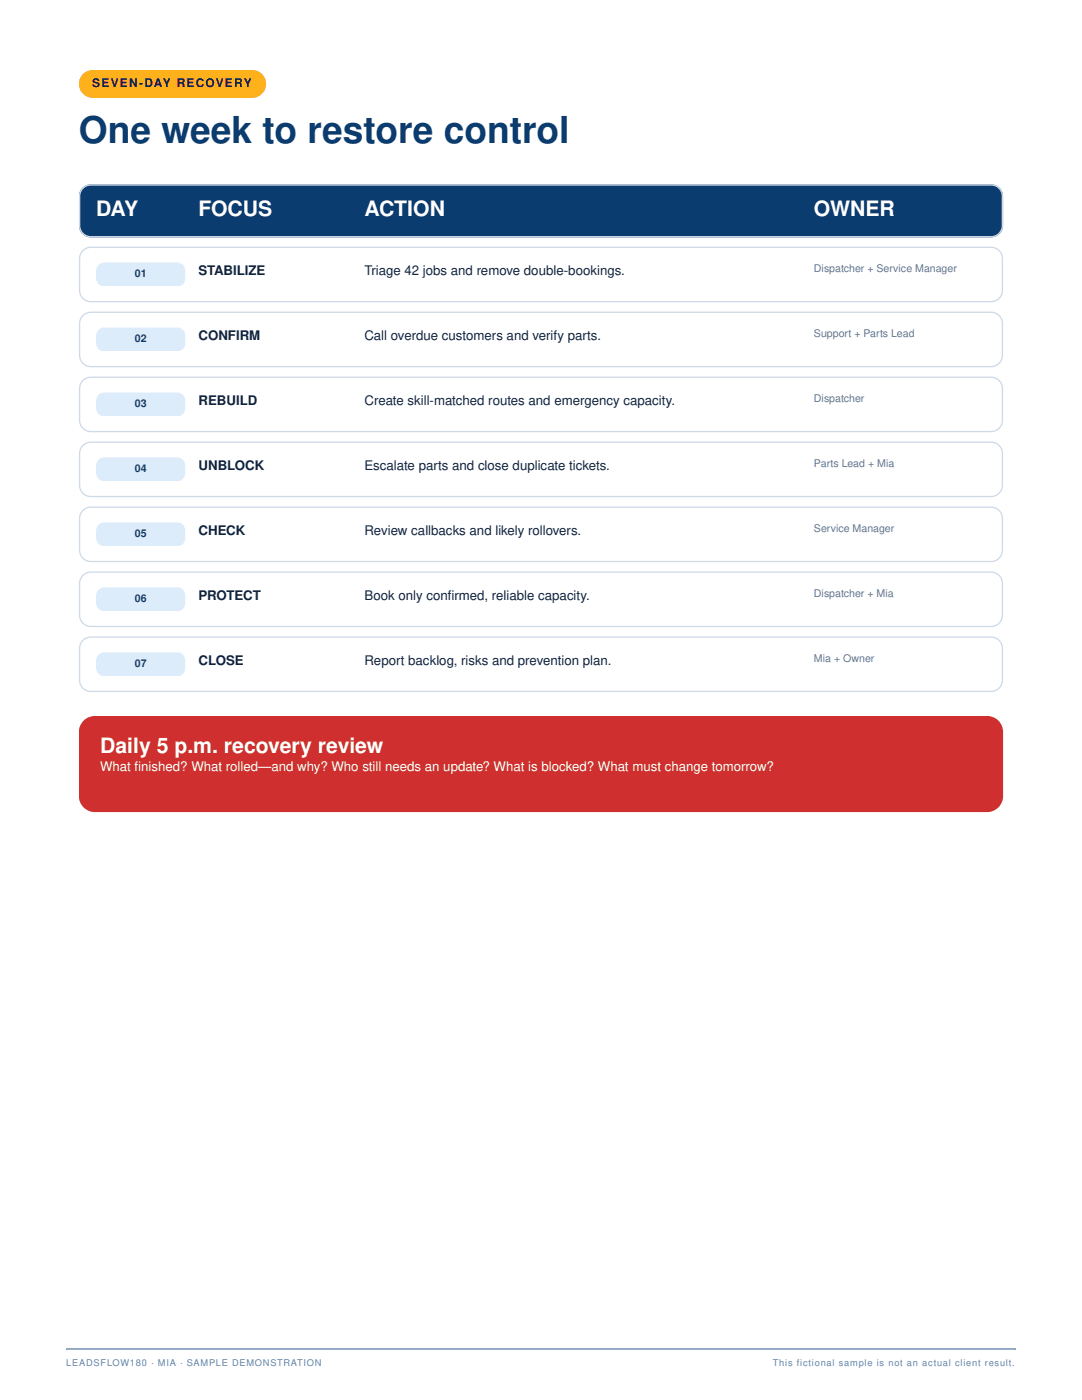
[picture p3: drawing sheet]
<svg xmlns="http://www.w3.org/2000/svg" width="216mm" height="279mm" viewBox="0 0 216 279" stroke-linecap="round" stroke-linejoin="round" font-family="sans-serif">
<defs><g id="words">
<text font-size="7.4" fill="#0b3c70" x="15.7" y="28.6">One week to restore control</text>
<g font-size="4.2" fill="#fff">
<text x="19.2" y="43">DAY</text>
<text x="39.6" y="43">FOCUS</text>
<text x="72.7" y="43">ACTION</text>
<text x="162.4" y="43">OWNER</text>
<text x="20" y="150.2">Daily 5 p.m. recovery review</text>
</g>
<g font-size="2.6" fill="#10233d">
<text x="39.6" y="54.9">STABILIZE</text>
<text x="72.7" y="54.9">Triage 42 jobs and remove double-bookings.</text>
<text x="39.6" y="67.9">CONFIRM</text>
<text x="72.7" y="67.9">Call overdue customers and verify parts.</text>
<text x="39.6" y="80.9">REBUILD</text>
<text x="72.7" y="80.9">Create skill-matched routes and emergency capacity.</text>
<text x="39.6" y="93.8">UNBLOCK</text>
<text x="72.7" y="93.8">Escalate parts and close duplicate tickets.</text>
<text x="39.6" y="106.8">CHECK</text>
<text x="72.7" y="106.8">Review callbacks and likely rollovers.</text>
<text x="39.6" y="119.7">PROTECT</text>
<text x="72.7" y="119.7">Book only conf</text>
<text x="89.4" y="119.7">irmed, reliable capacity.</text>
<text x="39.6" y="132.7">CLOSE</text>
<text x="72.7" y="132.7">Report backlog, risks and prevention plan.</text>
</g>
<g font-size="2.6" fill="#fff">
<text x="20" y="153.9">What f</text>
<text x="26.9" y="153.9">inished? What rolled—and why? Who still needs an update? What is blocked? What must change tomorrow?</text>
</g>
<text font-size="2.4" fill="#071b35" x="18.4" y="17.3">SEVEN-DAY RECOVERY</text>
<g font-size="2.1" fill="#0b3c70">
<text x="26.9" y="55.3">01</text>
<text x="26.9" y="68.2">02</text>
<text x="26.9" y="81.2">03</text>
<text x="26.9" y="94.2">04</text>
<text x="26.9" y="107.1">05</text>
<text x="26.9" y="120.1">06</text>
<text x="26.9" y="133.1">07</text>
</g>
<g font-size="2.1" fill="#64748b">
<text x="162.4" y="54.3">Dispatcher + Service Manager</text>
<text x="162.4" y="67.3">Support + Parts Lead</text>
<text x="162.4" y="80.2">Dispatcher</text>
<text x="162.4" y="93.2">Parts Lead + Mia</text>
<text x="162.4" y="106.2">Service Manager</text>
<text x="162.4" y="119.1">Dispatcher + Mia</text>
<text x="162.4" y="132.1">Mia + Owner</text>
</g>
<g font-size="1.9" fill="#174d82">
<text x="13.2" y="272.5">LEADSFLOW180 · MIA · SAMPLE DEMONSTRATION</text>
<text x="154.2" y="272.5">This fictional sample is not an actual client result.</text>
</g>
</g></defs>
<path d="M0 0h215.9v279.4h-215.9z" fill="#eaf0f7"/>
<path d="M15.7 36.8h184.5v10.6h-184.5z" fill="#0b3c70"/>
<path d="M16.6 37.7l1-.6h.5h179.7a2.12 2.12 0 0 1 2.1 2.1v5.8a2.12 2.12 0 0 1-2.1 2.1h-179.7a2.12 2.12 0 0 1-2.1-2.1v-5.8l.1-.6zM16.6 37.3l1-.4 .5-.1h179.7a2.39 2.39 0 0 1 2.4 2.4v5.8a2.39 2.39 0 0 1-2.4 2.4h-179.7a2.39 2.39 0 0 1-2.4-2.4v-5.8a2.38 2.38 0 0 1 .9-1.9z" fill-rule="evenodd" fill="#cfdae7"/>
<path d="M15.7 49.2h184.5v11.1h-184.5z" fill="#fff"/>
<path d="M16.6 50.1l1-.5 .5-.1h179.7a2.12 2.12 0 0 1 2.1 2.1v6.4a2.12 2.12 0 0 1-2.1 2.1h-179.7a2.12 2.12 0 0 1-2.1-2.1v-6.4l.1-.6zM16.6 49.7l1-.4 .5-.1h179.7a2.39 2.39 0 0 1 2.4 2.4v6.4a2.39 2.39 0 0 1-2.4 2.3h-179.7a2.39 2.39 0 0 1-2.4-2.3v-6.4a2.38 2.38 0 0 1 .9-1.9z" fill-rule="evenodd" fill="#cfdae7"/>
<path d="M19.2 52.4h17.8v4.8h-17.8z" fill="#dcecfb"/>
<path d="M15.7 62.2h184.5v11.1h-184.5z" fill="#fff"/>
<path d="M16.6 63.1l1-.6h.5h179.7a2.12 2.12 0 0 1 2.1 2.1v6.3a2.12 2.12 0 0 1-2.1 2.1h-179.7a2.12 2.12 0 0 1-2.1-2.1v-6.3l.1-.6zM16.6 62.7l1-.4 .5-.1h179.7a2.39 2.39 0 0 1 2.4 2.4v6.3a2.39 2.39 0 0 1-2.4 2.4h-179.7a2.39 2.39 0 0 1-2.4-2.4v-6.3a2.38 2.38 0 0 1 .9-1.9z" fill-rule="evenodd" fill="#cfdae7"/>
<path d="M19.2 65.4h17.8v4.7h-17.8z" fill="#dcecfb"/>
<path d="M15.7 75.2h184.5v11.1h-184.5z" fill="#fff"/>
<path d="M16.6 76l1-.5 .5-.1h179.7a2.12 2.12 0 0 1 2.1 2.1v6.4a2.12 2.12 0 0 1-2.1 2.1h-179.7a2.12 2.12 0 0 1-2.1-2.1v-6.4l.1-.5zM16.3 76a2.38 2.38 0 0 1 1.8-.8h179.7a2.39 2.39 0 0 1 2.4 2.3v6.4a2.39 2.39 0 0 1-2.4 2.4h-179.7a2.39 2.39 0 0 1-2.4-2.4v-6.4l.1-.5z" fill-rule="evenodd" fill="#cfdae7"/>
<path d="M19.2 78.3h17.8v4.8h-17.8z" fill="#dcecfb"/>
<path d="M15.7 88.1h184.5v11.1h-184.5z" fill="#fff"/>
<path d="M16.6 89l1-.5 .5-.1h179.7a2.12 2.12 0 0 1 2.1 2.1v6.3a2.12 2.12 0 0 1-2.1 2.2h-179.7a2.12 2.12 0 0 1-2.1-2.2v-6.3l.1-.6zM16.3 89a2.38 2.38 0 0 1 1.8-.9h179.7a2.39 2.39 0 0 1 2.4 2.4v6.3a2.39 2.39 0 0 1-2.4 2.4h-179.7a2.39 2.39 0 0 1-2.4-2.4v-6.3l.1-.5z" fill-rule="evenodd" fill="#cfdae7"/>
<path d="M19.2 91.3h17.8v4.8h-17.8z" fill="#dcecfb"/>
<path d="M15.7 101.1h184.5v11.1h-184.5z" fill="#fff"/>
<path d="M16.6 102l1-.6 .5-.1h179.7a2.12 2.12 0 0 1 2.1 2.2v6.3a2.12 2.12 0 0 1-2.1 2.1h-179.7a2.12 2.12 0 0 1-2.1-2.1v-6.3l.1-.6zM16.3 102a2.38 2.38 0 0 1 1.8-.9h179.7a2.39 2.39 0 0 1 2.4 2.4v6.3a2.39 2.39 0 0 1-2.4 2.4h-179.7a2.39 2.39 0 0 1-2.4-2.4v-6.3l.1-.6z" fill-rule="evenodd" fill="#cfdae7"/>
<path d="M19.2 104.3h17.8v4.7h-17.8z" fill="#dcecfb"/>
<path d="M15.7 114h184.5v11.2h-184.5z" fill="#fff"/>
<path d="M16.6 114.9l1-.5 .5-.1h179.7a2.12 2.12 0 0 1 2.1 2.1v6.4a2.12 2.12 0 0 1-2.1 2.1h-179.7a2.12 2.12 0 0 1-2.1-2.1v-6.4l.1-.5zM16.3 114.9a2.38 2.38 0 0 1 1.8-.9h179.7a2.39 2.39 0 0 1 2.4 2.4v6.4a2.39 2.39 0 0 1-2.4 2.4h-179.7a2.39 2.39 0 0 1-2.4-2.4v-6.4l.1-.5z" fill-rule="evenodd" fill="#cfdae7"/>
<path d="M19.2 117.2h17.8v4.8h-17.8z" fill="#dcecfb"/>
<path d="M15.7 127h184.5v11.1h-184.5z" fill="#fff"/>
<path d="M16.6 127.9l1-.5 .5-.1h179.7a2.12 2.12 0 0 1 2.1 2.1v6.3a2.12 2.12 0 0 1-2.1 2.2h-179.7a2.12 2.12 0 0 1-2.1-2.2v-6.3l.1-.6zM16.3 127.9a2.38 2.38 0 0 1 1.8-.9h179.7a2.39 2.39 0 0 1 2.4 2.4v6.3a2.39 2.39 0 0 1-2.4 2.4h-179.7a2.39 2.39 0 0 1-2.4-2.4v-6.3l.1-.6z" fill-rule="evenodd" fill="#cfdae7"/>
<path d="M19.2 130.2h17.8v4.7h-17.8z" fill="#dcecfb"/>
<path d="M15.7 142.9h184.5v19.2h-184.5z" fill="#cf2f2f"/>
<path d="M15.7 14h37.4v5.5h-37.4z" fill="#ffb11b"/>
<path d="M13.2 269.3l189.5 .1zM13.2 269.1h189.5v.3h-189.5z" fill-rule="evenodd" fill="#174d82"/>
<use href="#words"/>
</svg>
